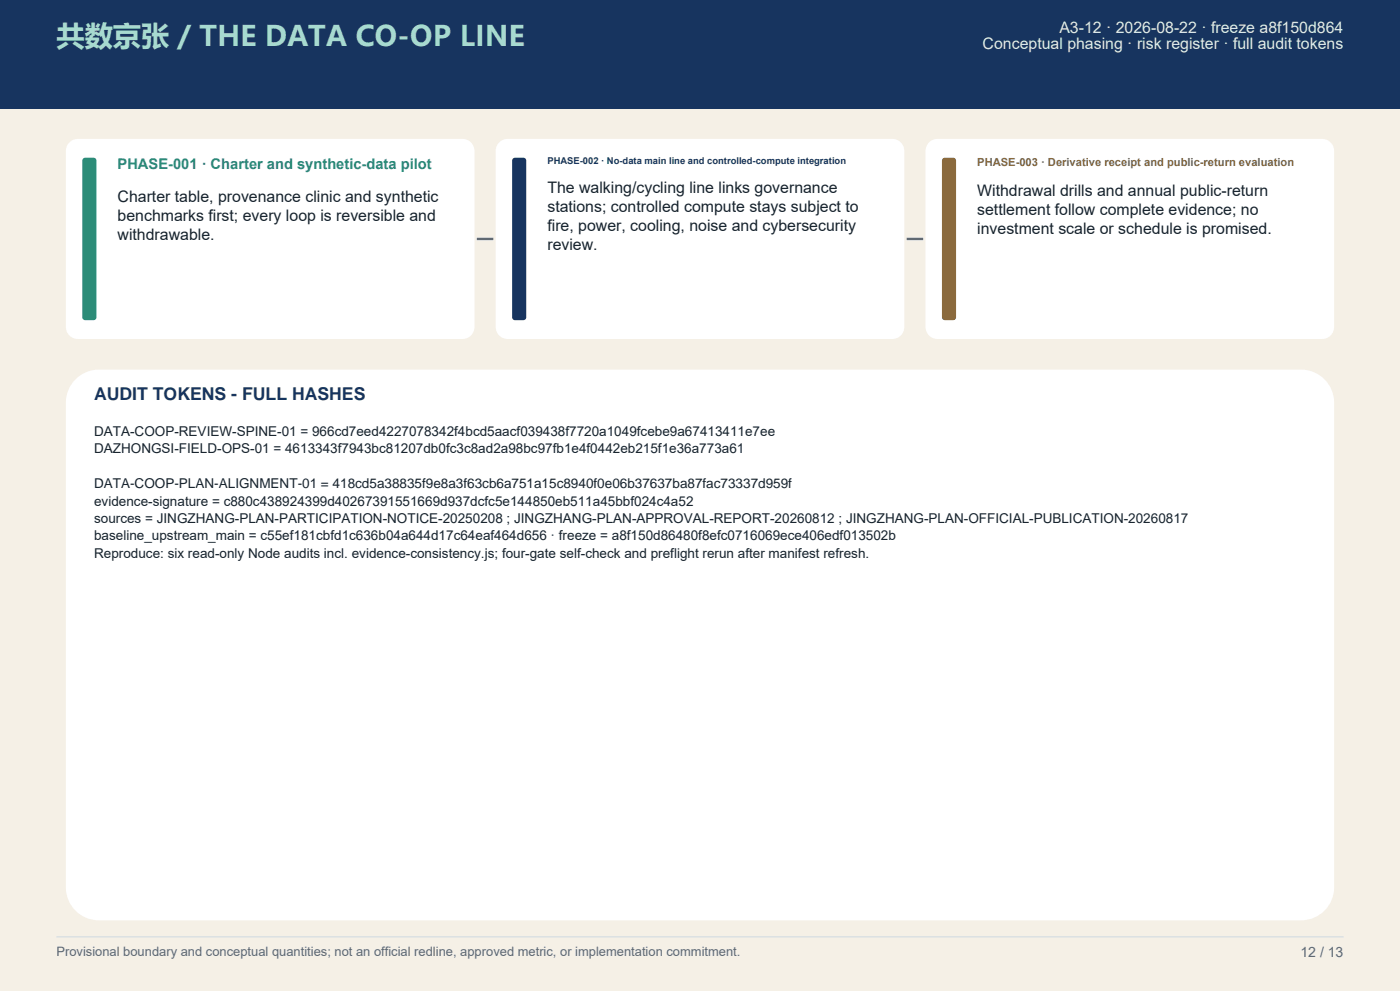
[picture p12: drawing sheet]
<svg xmlns="http://www.w3.org/2000/svg" width="420mm" height="297mm" viewBox="0 0 420 297" stroke-linecap="round" stroke-linejoin="round" font-family="sans-serif">
<defs><g id="words">
<text font-size="8.5" fill="#a7dad0" x="16.9" y="13.9">共数京张 / THE DATA CO-OP LINE</text>
<text font-size="5.3" fill="#17345f" x="28.2" y="119.8">AUDIT TOKENS - FULL HASHES</text>
<g font-size="4.8" fill="#dde8f0">
<text x="317.8" y="10">A3­12 ꞏ 2026­08­22 ꞏ freeze a8f150d864</text>
<text x="294.8" y="14.8">Conceptual phasing ꞏ risk register ꞏ full audit tokens</text>
</g>
<g font-size="4.8" fill="#17232d">
<text x="164.2" y="57.8">The walking/cycling line links governance</text>
<text x="293.2" y="58.7">Withdrawal drills and annual public­return</text>
<text x="35.3" y="60.5">Charter table, provenance clinic and synthetic</text>
<text x="164.2" y="63.5">stations; controlled compute stays subject to</text>
<text x="293.2" y="64.4">settlement follow complete evidence; no</text>
<text x="35.3" y="66.2">benchmarks first; every loop is reversible and</text>
<text x="35.3" y="71.9">withdrawable.</text>
<text x="164.2" y="69.2">fire, power, cooling, noise and cybersecurity</text>
<text x="293.2" y="70.1">investment scale or schedule is promised.</text>
<text x="164.2" y="74.9">review.</text>
</g>
<text font-size="4.4" fill="#2c8c78" x="35.3" y="50.6">PHASE­001 ꞏ Charter and synthetic­data pilot</text>
<g font-size="4.2" fill="#5d6872">
<text x="390.1" y="286.7">12 / 12</text>
<text x="390.1" y="286.7">12 / 13</text>
</g>
<g font-size="4.1" fill="#17232d">
<text x="28.2" y="130.7">DATA­COOP­REVIEW­SPINE­01 = 966cd7eed4227078342f4bcd5aacf039438f7720a1049fcebe9a67413411e7ee</text>
<text x="28.2" y="135.9">DAZHONGSI­FIELD­OPS­01 = 4613343f7943bc81207db0fc3c8ad2a98bc97fb1e4f0442eb215f1e36a773a61</text>
<text x="28.2" y="146.3">DATA-COOP-PLAN-ALIGNMENT-01 = 418cd5a38835f9e8a3f63cb6a751a15c8940f0e06b37637ba87fac73337d959f</text>
<text x="28.2" y="151.5">evidence­signature = c880c438924399d40267391551669d937dcfc5e144850eb511a45bbf024c4a52</text>
<text x="28.2" y="156.7">sources = JINGZHANG­PLAN­PARTICIPATION­NOTICE­20250208 ; JINGZHANG­PLAN­APPROVAL­REPORT­20260812 ; JINGZHANG­PLAN­OFFICIAL­PUBLICATION­20260817</text>
<text x="28.2" y="162">baseline_upstream_main = c55ef181cbfd1c636b04a644d17c64eaf464d656 ꞏ freeze = a8f150d86480f8efc0716069ece406edf013502b</text>
<text x="28.2" y="167.2">Reproduce: six read­only Node audits incl. evidence­consistency.js; four­gate self­check and preflight rerun after manifest refresh.</text>
</g>
<text font-size="3.9" fill="#5d6872" x="16.9" y="286.4">Provisional boundary and conceptual quantities; not an official redline, approved metric, or implementation commitment.</text>
<text font-size="3.4" fill="#8b6a3d" x="293.2" y="49.6">PHASE­003 ꞏ Derivative receipt and public­return evaluation</text>
<text font-size="2.8" fill="#17345f" x="164.2" y="49.1">PHASE­002 ꞏ No­data main line and controlled­compute integration</text>
</g></defs>
<path d="M0 0h420v297h-420z" fill="#f5f0e6"/>
<path d="M0 0h420v32.5h-420z" fill="#17345f"/>
<path d="M20.8 42.7a3.6 3.6 0 0 1 2.6-1.1h115.4a3.6 3.6 0 0 1 3.6 3.6v52.8a3.6 3.6 0 0 1-3.6 3.6h-115.4a3.6 3.6 0 0 1-3.6-3.6v-52.8a3.6 3.6 0 0 1 1-2.5z" fill="#fff"/>
<path d="M24.9 47.5l.6-.2h2.6a.85 .85 0 0 1 .8 .8v47a.85 .85 0 0 1-.8 .9h-2.6a.85 .85 0 0 1-.8-.9v-47z" fill="#2c8c78"/>
<path d="M143.1 71.6h4.9" fill="none" stroke="#5d6872" stroke-width=".71" stroke-linecap="butt"/>
<path d="M149.8 42.7a3.6 3.6 0 0 1 2.5-1.1h115.4a3.6 3.6 0 0 1 3.6 3.6v52.8a3.6 3.6 0 0 1-3.6 3.6h-115.4a3.6 3.6 0 0 1-3.6-3.6v-52.8a3.6 3.6 0 0 1 1.1-2.5z" fill="#fff"/>
<path d="M153.9 47.5l.6-.2h2.5a.85 .85 0 0 1 .9 .8v47a.85 .85 0 0 1-.9 .9h-2.5a.85 .85 0 0 1-.9-.9v-47z" fill="#17345f"/>
<path d="M272 71.6h4.9" fill="none" stroke="#5d6872" stroke-width=".71" stroke-linecap="butt"/>
<path d="M278.7 42.7a3.6 3.6 0 0 1 2.5-1.1h115.4a3.6 3.6 0 0 1 3.6 3.6v52.8a3.6 3.6 0 0 1-3.6 3.6h-115.4a3.6 3.6 0 0 1-3.6-3.6v-52.8a3.6 3.6 0 0 1 1.1-2.5z" fill="#fff"/>
<path d="M282.8 47.5l.6-.2h2.6a.85 .85 0 0 1 .8 .8v47a.85 .85 0 0 1-.8 .9h-2.6a.85 .85 0 0 1-.8-.9v-47z" fill="#8b6a3d"/>
<path d="M22.3 114.1a9.9 9.9 0 0 1 7.4-3.3h360.6a9.9 9.9 0 0 1 9.9 9.9v145.2a9.9 9.9 0 0 1-9.9 9.9h-360.6a9.9 9.9 0 0 1-9.9-9.9v-145.2a9.9 9.9 0 0 1 2.5-6.6z" fill="#fff"/>
<path d="M16.9 280.8h386.2" fill="none" stroke="#d4dce1" stroke-width=".35"/>
<g fill="#fff" stroke="#fff" stroke-width=".35">
<path d="M27.2 113.6h115.7v8.8h-115.7z"/>
<path d="M27.2 141.5h226.8v6.7h-226.8z"/>
</g>
<path d="M389.4 282.5h14.4v5.5h-14.4z" fill="#f5efe6"/>
<use href="#words"/>
</svg>
